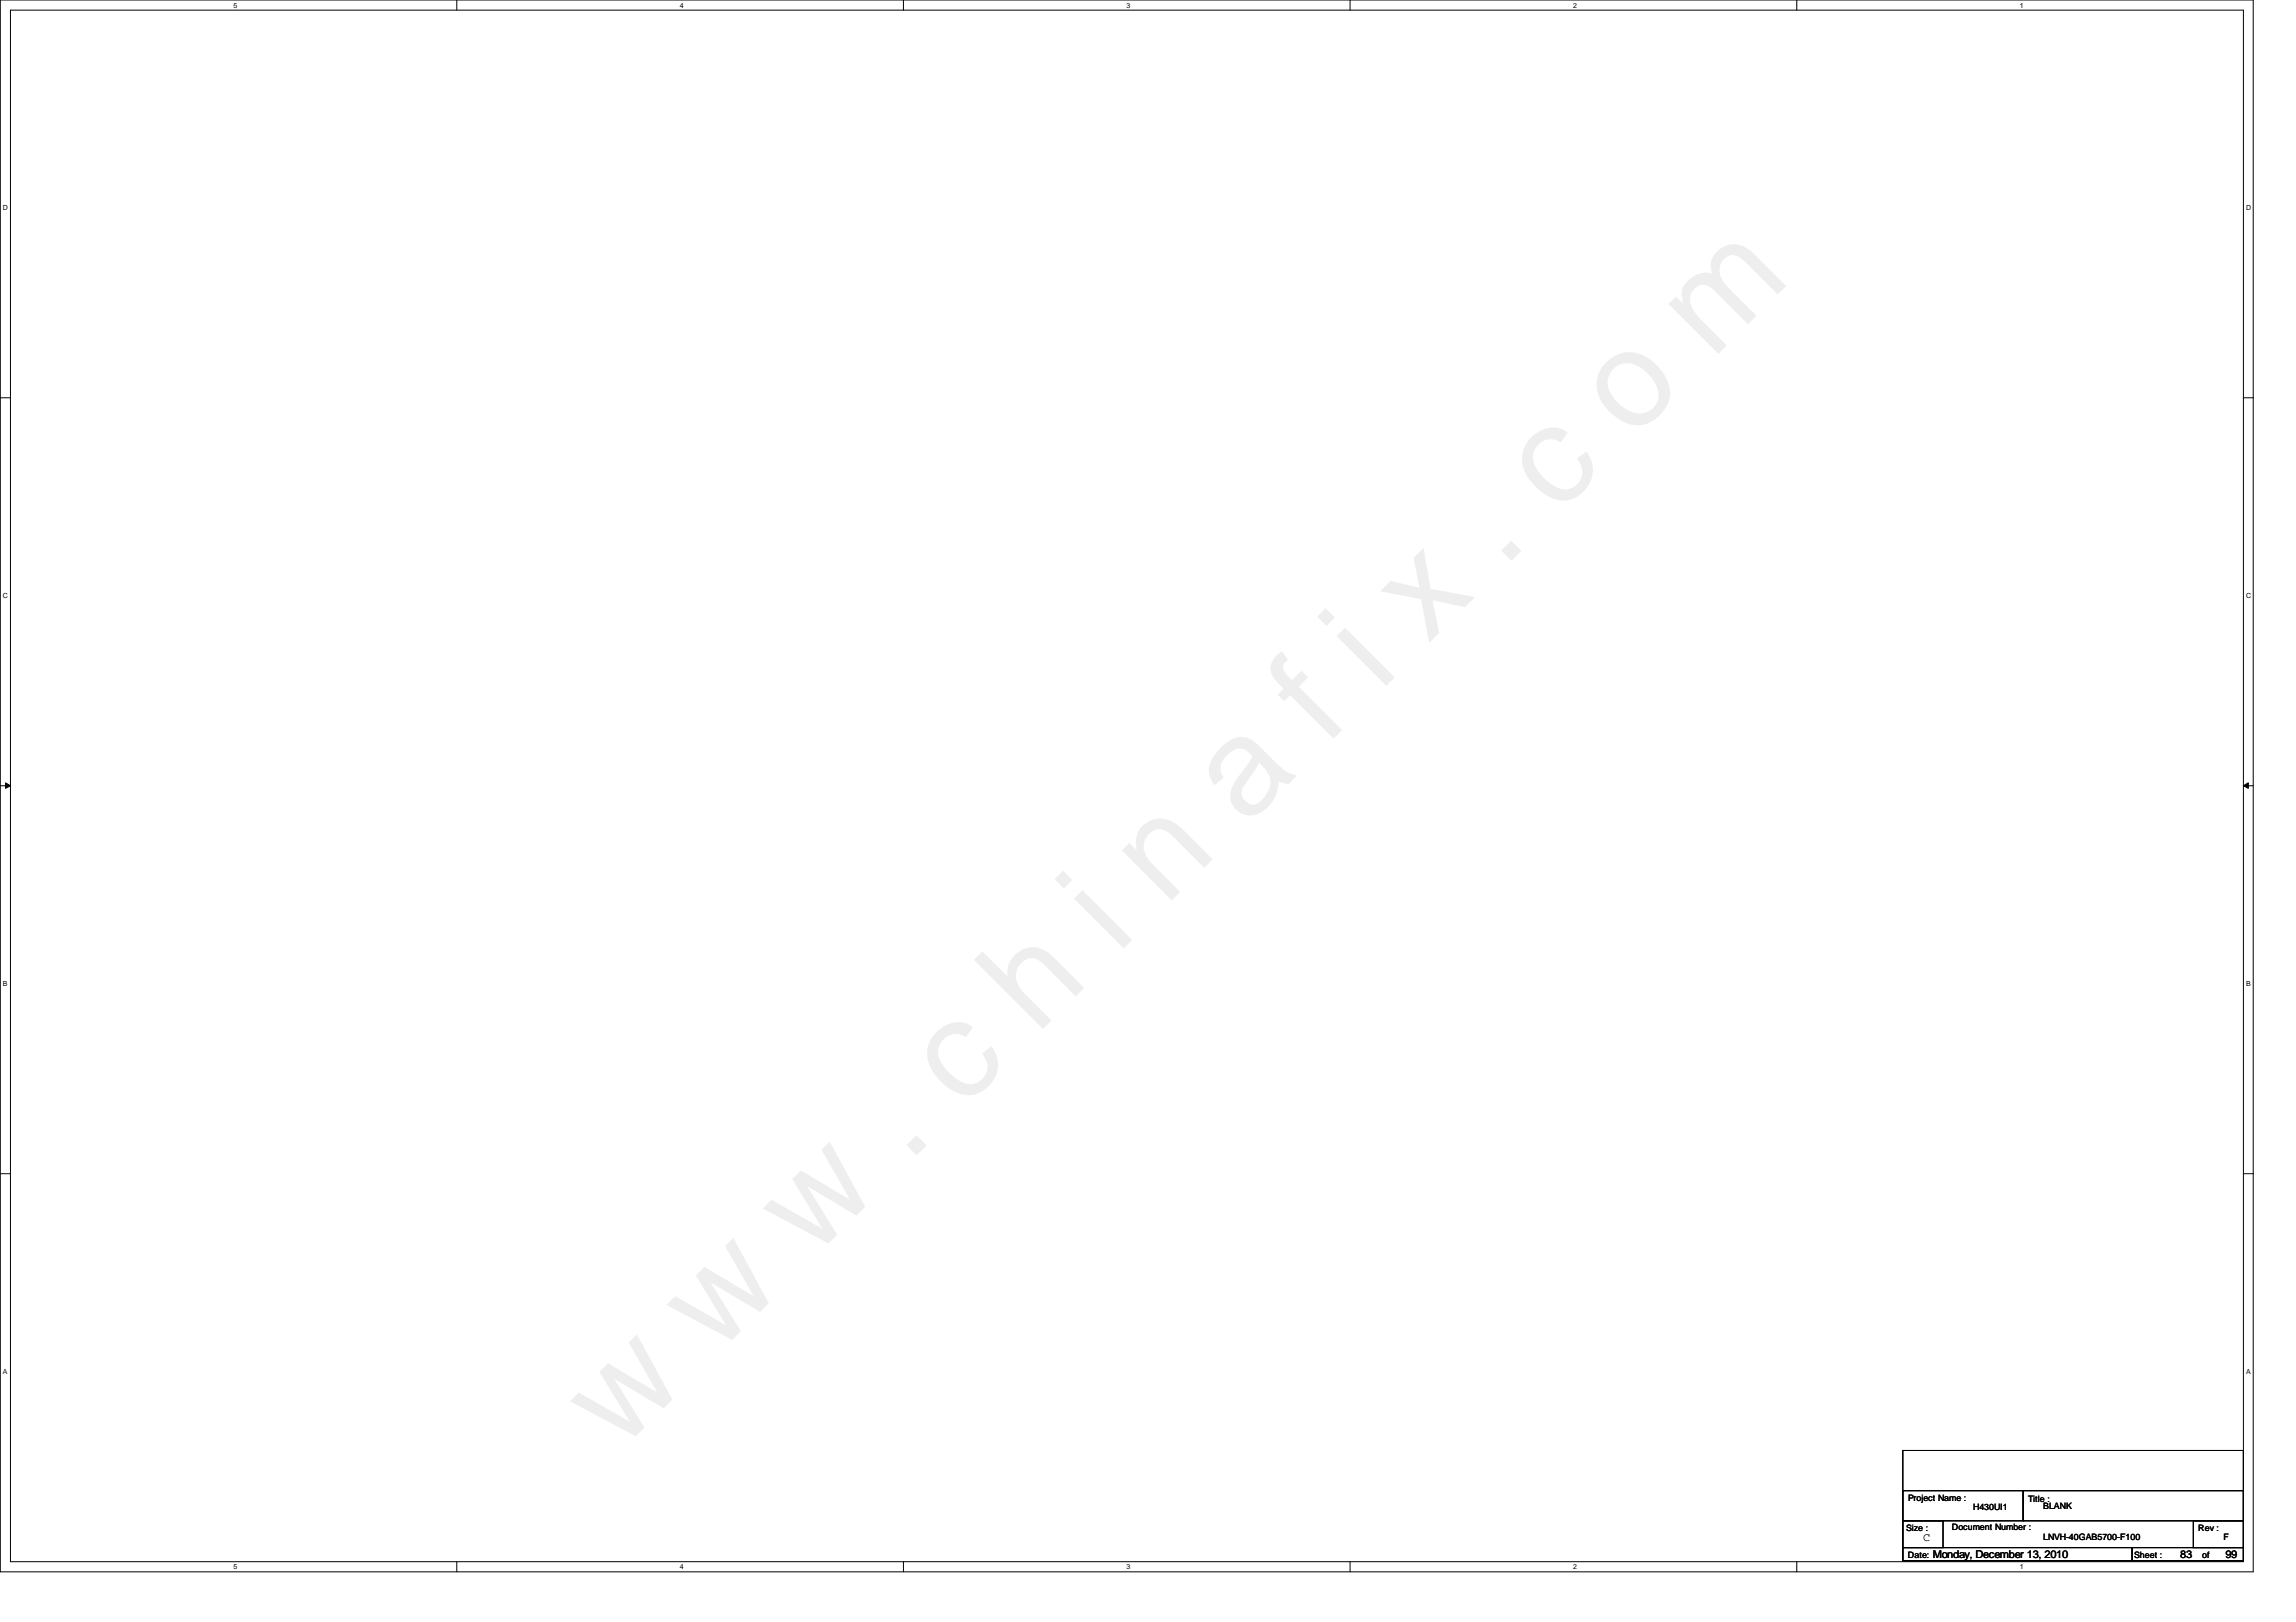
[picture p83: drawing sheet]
<svg xmlns="http://www.w3.org/2000/svg" width="297mm" height="210mm" viewBox="0 0 297 210" stroke-linecap="round" stroke-linejoin="round" font-family="sans-serif">
<defs><g id="words">
<text font-size="1.5" x="248.8" y="199.4">C</text>
<g font-size="1.4">
<text x="250.1" y="201.6">Monday, December 13, 2010</text>
<text x="282.1" y="201.6">83</text>
<text x="287.9" y="201.6">99</text>
</g>
<g font-size="1.1">
<text x="246.8" y="194.3">Project Name :</text>
<text x="255.3" y="195.4">H430UI1</text>
<text x="262.4" y="194.4">Title :</text>
<text x="264.3" y="195.3">BLANK</text>
<text x="246.6" y="198.2">Size :</text>
<text x="246.8" y="201.6">Date:</text>
<text x="252.5" y="198">Document Number :</text>
<text x="264.3" y="199.3">LNVH-40GAB5700-F100</text>
<text x="276.1" y="201.6">Sheet :</text>
<text x="284.4" y="198.2">Rev :</text>
<text x="284.9" y="201.6">of</text>
<text x="287.7" y="199.3">F</text>
</g>
<g font-size=".9">
<text x="30.2" y="1">5</text>
<text x="88" y="1">4</text>
<text x="145.8" y="1">3</text>
<text x="203.5" y="1">2</text>
<text x="261.3" y="1">1</text>
<text x=".4" y="27.2">D</text>
<text x="290.6" y="27.2">D</text>
<text x=".4" y="77.3">C</text>
<text x="290.6" y="77.3">C</text>
<text x=".4" y="127.6">B</text>
<text x="290.6" y="127.6">B</text>
<text x=".4" y="177.8">A</text>
<text x="290.6" y="177.8">A</text>
<text x="30.2" y="203.1">5</text>
<text x="88" y="203.1">4</text>
<text x="145.8" y="203.1">3</text>
<text x="203.5" y="203.1">2</text>
<text x="261.3" y="203.1">1</text>
</g>
</g></defs>
<path d="M0 0h291.5v203.4h-291.5zM1.4 1.3h288.8v200.8h-288.8z" fill="none" stroke="#000" stroke-width=".13"/>
<g fill="#fff">
<path d="M30.2 .2h.5v1h-.5z"/>
<path d="M30.2 202.3h.5v1h-.5z"/>
</g>
<path d="M59.1 0v1.3M59.1 202.1v1.3" fill="none" stroke="#000" stroke-width=".13"/>
<g fill="#fff">
<path d="M88 .2h.5v1h-.5z"/>
<path d="M88 202.3h.5v1h-.5z"/>
</g>
<path d="M116.9 0v1.3M116.9 202.1v1.3" fill="none" stroke="#000" stroke-width=".13"/>
<g fill="#fff">
<path d="M145.8 .2h.5v1h-.5z"/>
<path d="M145.8 202.3h.5v1h-.5z"/>
</g>
<path d="M174.7 0v1.3M174.7 202.1v1.3" fill="none" stroke="#000" stroke-width=".13"/>
<g fill="#fff">
<path d="M203.5 .2h.5v1h-.5z"/>
<path d="M203.5 202.3h.5v1h-.5z"/>
</g>
<path d="M232.4 0v1.3M232.4 202.1v1.3" fill="none" stroke="#000" stroke-width=".13"/>
<g fill="#fff">
<path d="M261.3 .2h.5v1h-.5z"/>
<path d="M261.3 202.3h.5v1h-.5z"/>
<path d="M.4 26.4h.6v1h-.6z"/>
<path d="M290.6 26.4h.6v1h-.6z"/>
<path d="M.4 76.5h.6v1.1h-.6z"/>
<path d="M290.6 76.5h.6v1.1h-.6z"/>
</g>
<path d="M0 51.5h1.4M290.2 51.5h1.3" fill="none" stroke="#000" stroke-width=".13"/>
<g fill="#fff">
<path d="M.4 126.7h.6v1.1h-.6z"/>
<path d="M290.6 126.7h.6v1.1h-.6z"/>
</g>
<path d="M0 101.7h1.4M.7 101.3l.7 .4-.7 .3zM290.2 101.7l.7-.4v.7zM290.2 101.7h1.3" fill="none" stroke="#000" stroke-width=".13"/>
<path d="M.7 101.3l.7 .4-.7 .3zM290.2 101.7l.7-.4v.7z" fill="#000"/>
<g fill="#fff">
<path d="M.4 177h.5v1h-.5z"/>
<path d="M290.6 177h.5v1h-.5z"/>
</g>
<path d="M0 151.9h1.4M290.2 151.9h1.3M246.2 196.8h5.2v3.5h-5.2zM246.2 192.9h15.5v3.9h-15.5zM246.2 187.7h44v14.3h-44zM261.7 192.9h28.5v3.9h-28.5zM283.8 196.8h6.4v3.5h-6.4zM246.2 200.3h29.6v1.7h-29.6zM275.8 200.3h14.4v1.7h-14.4z" fill="none" stroke="#000" stroke-width=".13"/>
<use href="#words"/>
</svg>
